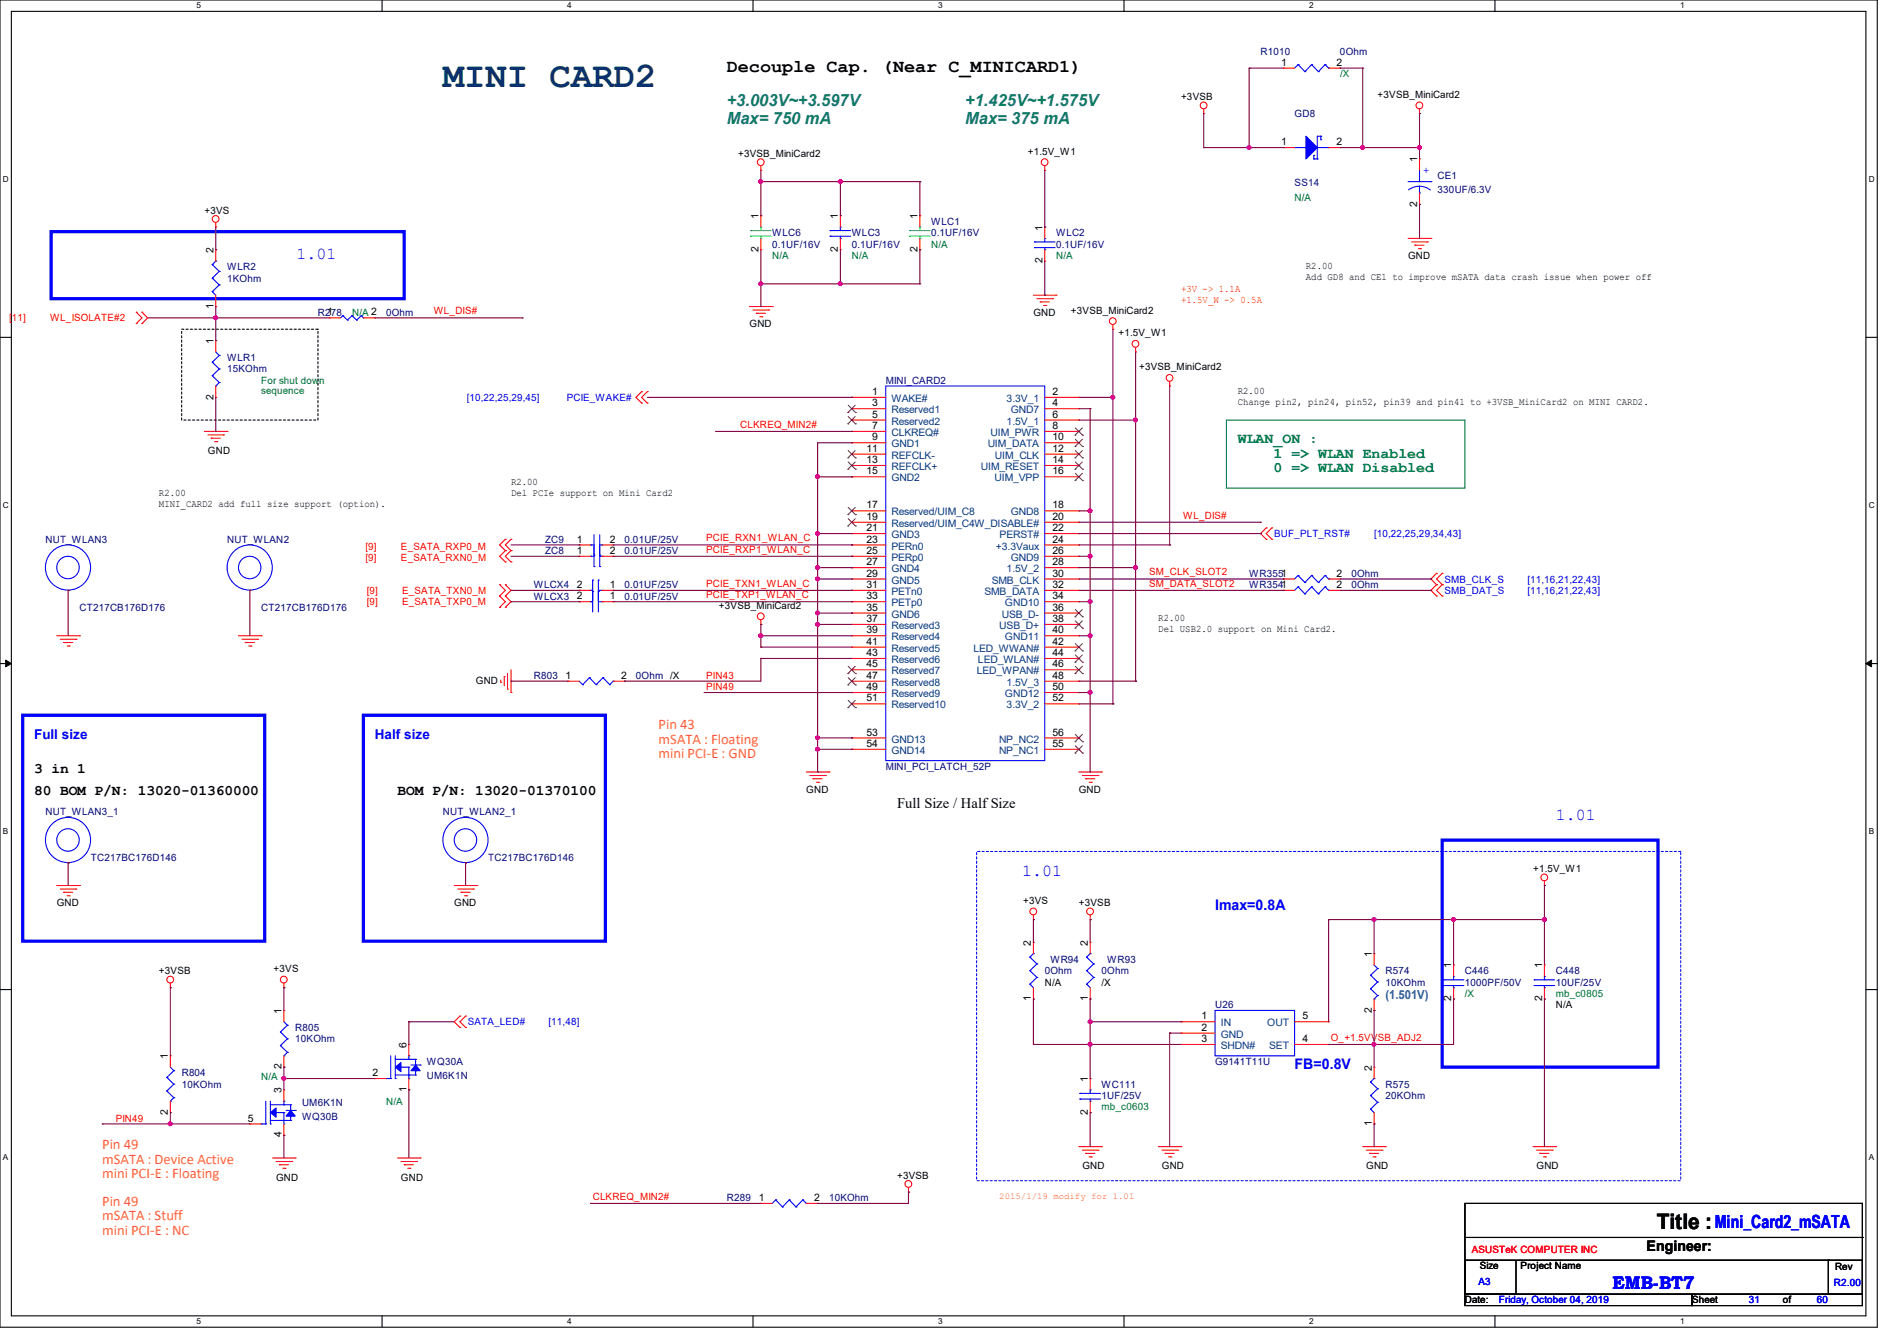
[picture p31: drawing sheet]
<svg xmlns="http://www.w3.org/2000/svg" width="297mm" height="210mm" viewBox="0 0 297 210" stroke-linecap="round" stroke-linejoin="round" font-family="sans-serif">
<defs><g id="words">
<text font-size="5.7" fill="#004040" x="69.3" y="13.6">MINI CARD2</text>
<text font-size="3.3" x="259.4" y="192.5">Title :</text>
<text font-size="2.8" x="113.8" y="11.3">Decouple Cap. (Near C_MINICARD1)</text>
<g font-size="2.8" fill="#00f">
<text x="268.5" y="192.3">Mini_Card2_mSATA</text>
<text x="252.5" y="201.8">EMB-BT7</text>
</g>
<g font-size="2.6" fill="#008080">
<text x="113.8" y="16.6">+3.003V~+3.597V</text>
<text x="151.1" y="16.6">+1.425V~+1.575V</text>
<text x="113.8" y="19.3">Max= 750 mA</text>
<text x="151.1" y="19.3">Max= 375 mA</text>
</g>
<g font-size="2.6" fill="#00f">
<text x="46.4" y="40.5">1.01</text>
<text x="243.6" y="128.4">1.01</text>
<text x="160" y="137.2">1.01</text>
</g>
<g font-size="2.3" fill="#008000">
<text x="193.8" y="69.4">WLAN_ON :</text>
<text x="199.4" y="71.7">1 =&gt; WLAN Enabled</text>
<text x="199.4" y="74">0 =&gt; WLAN Disabled</text>
</g>
<g font-size="2.3" fill="#ff8000">
<text x="103.1" y="114.2">Pin 43</text>
<text x="103.1" y="116.5">mSATA : Floating</text>
<text x="103.1" y="118.7">mini PCI-E : GND</text>
<text x="16" y="180">Pin 49</text>
<text x="16" y="182.2">mSATA : Device Active</text>
<text x="16" y="184.5">mini PCI-E : Floating</text>
<text x="16" y="188.8">Pin 49</text>
<text x="16" y="191.1">mSATA : Stuff</text>
<text x="16" y="193.4">mini PCI-E : NC</text>
</g>
<g font-size="2.3">
<text x="5.3" y="124.5">80 BOM P/N: 13020-01360000</text>
<text x="5.3" y="121">3 in 1</text>
<text x="62.2" y="124.5">BOM P/N: 13020-01370100</text>
<text x="140.5" y="126.5">Full Size / Half Size</text>
<text x="257.8" y="195.9">Engineer:</text>
</g>
<g font-size="2.3" fill="#00f">
<text x="190.2" y="142.6">Imax=0.8A</text>
<text x="202.7" y="167.5">FB=0.8V</text>
</g>
<g font-size="2.1" fill="#00f">
<text x="5.3" y="115.8">Full size</text>
<text x="58.7" y="115.8">Half size</text>
</g>
<text font-size="1.9" fill="#0080c0" x="216.9" y="156.5">(1.501V)</text>
<g font-size="1.6" fill="#000080">
<text x="197.4" y="8.6">R1010</text>
<text x="209.8" y="8.6">0Ohm</text>
<text x="202.7" y="18.3">GD8</text>
<text x="202.7" y="29.2">SS14</text>
<text x="225.1" y="28.1">CE1</text>
<text x="145.8" y="35.2">WLC1</text>
<text x="225.1" y="30.2">330UF/6.3V</text>
<text x="120.9" y="37">WLC6</text>
<text x="120.9" y="38.8">0.1UF/16V</text>
<text x="133.3" y="37">WLC3</text>
<text x="133.3" y="38.8">0.1UF/16V</text>
<text x="145.8" y="37">0.1UF/16V</text>
<text x="165.4" y="37">WLC2</text>
<text x="165.4" y="38.8">0.1UF/16V</text>
<text x="35.6" y="42.3">WLR2</text>
<text x="35.6" y="44.1">1KOhm</text>
<text x="49.8" y="49.4">R278</text>
<text x="60.4" y="49.4">0Ohm</text>
<text x="35.6" y="56.6">WLR1</text>
<text x="35.6" y="58.3">15KOhm</text>
<text x="138.7" y="60.1">MINI_CARD2</text>
<text x="7.1" y="85">NUT_WLAN3</text>
<text x="35.6" y="85">NUT_WLAN2</text>
<text x="85.3" y="85">ZC9</text>
<text x="85.3" y="86.8">ZC8</text>
<text x="97.8" y="85">0.01UF/25V</text>
<text x="97.8" y="86.8">0.01UF/25V</text>
<text x="12.4" y="95.7">CT217CB176D176</text>
<text x="40.9" y="95.7">CT217CB176D176</text>
<text x="83.6" y="93.9">WLCX3</text>
<text x="83.6" y="92.1">WLCX4</text>
<text x="97.8" y="93.9">0.01UF/25V</text>
<text x="97.8" y="92.1">0.01UF/25V</text>
<text x="195.6" y="90.3">WR3551</text>
<text x="195.6" y="92.1">WR3541</text>
<text x="211.6" y="90.3">0Ohm</text>
<text x="211.6" y="92.1">0Ohm</text>
<text x="83.6" y="106.3">R803</text>
<text x="99.6" y="106.3">0Ohm /X</text>
<text x="138.7" y="120.6">MINI_PCI_LATCH_52P</text>
<text x="7.1" y="127.7">NUT_WLAN3_1</text>
<text x="69.3" y="127.7">NUT_WLAN2_1</text>
<text x="14.2" y="134.8">TC217BC176D146</text>
<text x="76.5" y="134.8">TC217BC176D146</text>
<text x="163.6" y="152.6">0Ohm</text>
<text x="164.5" y="150.8">WR94</text>
<text x="172.5" y="152.6">0Ohm</text>
<text x="173.4" y="150.8">WR93</text>
<text x="216.9" y="152.6">R574</text>
<text x="216.9" y="154.3">10KOhm</text>
<text x="229.4" y="152.6">C446</text>
<text x="229.4" y="154.3">1000PF/50V</text>
<text x="243.6" y="152.6">C448</text>
<text x="243.6" y="154.3">10UF/25V</text>
<text x="46.2" y="161.5">R805</text>
<text x="190.2" y="157.9">U26</text>
<text x="46.2" y="163.2">10KOhm</text>
<text x="66.8" y="166.8">WQ30A</text>
<text x="190.2" y="166.8">G9141T11U</text>
<text x="28.4" y="168.6">R804</text>
<text x="28.4" y="170.3">10KOhm</text>
<text x="47.3" y="173.2">UM6K1N</text>
<text x="66.8" y="168.9">UM6K1N</text>
<text x="172.5" y="170.3">WC111</text>
<text x="172.5" y="172.1">1UF/25V</text>
<text x="216.9" y="170.3">R575</text>
<text x="216.9" y="172.1">20KOhm</text>
<text x="47.3" y="175.3">WQ30B</text>
<text x="113.8" y="188.1">R289</text>
<text x="129.8" y="188.1">10KOhm</text>
</g>
<g font-size="1.6">
<text x="200.6" y="10.3">1</text>
<text x="209.3" y="10.3">2</text>
<text x="184.9" y="15.7">+3VSB</text>
<text x="215.7" y="15.3">+3VSB_MiniCard2</text>
<text x="200.6" y="22.7">1</text>
<text x="209.3" y="22.7">2</text>
<text x="115.6" y="24.6">+3VSB_MiniCard2</text>
<text x="160.9" y="24.2">+1.5V_W1</text>
<text x="221.9" y="25.4" transform="rotate(-90 221.9 25.4)">1</text>
<text x="32" y="33.4">+3VS</text>
<text x="118.7" y="34.3" transform="rotate(-90 118.7 34.3)">1</text>
<text x="131.2" y="34.3" transform="rotate(-90 131.2 34.3)">1</text>
<text x="143.6" y="34.3" transform="rotate(-90 143.6 34.3)">1</text>
<text x="221.9" y="32.3" transform="rotate(-90 221.9 32.3)">2</text>
<text x="33.4" y="39.7" transform="rotate(-90 33.4 39.7)">2</text>
<text x="118.7" y="39.5" transform="rotate(-90 118.7 39.5)">2</text>
<text x="131.2" y="39.5" transform="rotate(-90 131.2 39.5)">2</text>
<text x="143.6" y="39.5" transform="rotate(-90 143.6 39.5)">2</text>
<text x="163.2" y="41.2" transform="rotate(-90 163.2 41.2)">2</text>
<text x="163.2" y="36.1" transform="rotate(-90 163.2 36.1)">1</text>
<text x="220.5" y="40.6">GND</text>
<text x="204.5" y="42.1">R2.00</text>
<text x="204.5" y="43.9">Add GD8 and CE1 to improve mSATA data crash issue when power off</text>
<text x="33.4" y="53.9" transform="rotate(-90 33.4 53.9)">1</text>
<text x="33.4" y="48.3" transform="rotate(-90 33.4 48.3)">1</text>
<text x="51.2" y="49.4">1</text>
<text x="117.3" y="51.2">GND</text>
<text x="161.8" y="49.4">GND</text>
<text x="167.7" y="49.1">+3VSB_MiniCard2</text>
<text x="175.1" y="52.7">+1.5V_W1</text>
<text x="178.3" y="58">+3VSB_MiniCard2</text>
<text x="33.4" y="62.6" transform="rotate(-90 33.4 62.6)">2</text>
<text x="136.6" y="61.8">1</text>
<text x="136.6" y="63.6">3</text>
<text x="136.6" y="65.4">5</text>
<text x="164.8" y="61.8">2</text>
<text x="164.8" y="63.6">4</text>
<text x="164.8" y="65.4">6</text>
<text x="193.8" y="63.5">Change pin2, pin24, pin52, pin39 and pin41 to +3VSB_MiniCard2 on MINI CARD2.</text>
<text x="193.8" y="61.7">R2.00</text>
<text x="32.6" y="71.1">GND</text>
<text x="135.7" y="70.7">11</text>
<text x="136.6" y="67.2">7</text>
<text x="136.6" y="69">9</text>
<text x="164.8" y="67.2">8</text>
<text x="164.8" y="69">10</text>
<text x="164.8" y="70.7">12</text>
<text x="24.9" y="77.7">R2.00</text>
<text x="80" y="75.9">R2.00</text>
<text x="80" y="77.7">Del PCIe support on Mini Card2</text>
<text x="135.7" y="72.5">13</text>
<text x="135.7" y="74.3">15</text>
<text x="164.8" y="72.5">14</text>
<text x="164.8" y="74.3">16</text>
<text x="24.9" y="79.5">MINI_CARD2 add full size support (option).</text>
<text x="135.7" y="79.6">17</text>
<text x="135.7" y="81.4">19</text>
<text x="135.7" y="83.2">21</text>
<text x="164.8" y="79.6">18</text>
<text x="164.8" y="81.4">20</text>
<text x="164.8" y="83.2">22</text>
<text x="90.3" y="85">1</text>
<text x="90.3" y="86.7">1</text>
<text x="95.5" y="85">2</text>
<text x="95.5" y="86.7">2</text>
<text x="135.7" y="85">23</text>
<text x="135.7" y="86.7">25</text>
<text x="135.7" y="88.5">27</text>
<text x="164.8" y="85">24</text>
<text x="164.8" y="86.7">26</text>
<text x="164.8" y="88.5">28</text>
<text x="90.3" y="93.9">2</text>
<text x="90.3" y="92.1">2</text>
<text x="95.5" y="93.9">1</text>
<text x="95.5" y="92.1">1</text>
<text x="112.6" y="95.3">+3VSB_MiniCard2</text>
<text x="135.7" y="90.3">29</text>
<text x="135.7" y="92.1">31</text>
<text x="135.7" y="93.9">33</text>
<text x="135.7" y="95.6">35</text>
<text x="164.8" y="90.3">30</text>
<text x="164.8" y="92.1">32</text>
<text x="164.8" y="93.9">34</text>
<text x="164.8" y="95.6">36</text>
<text x="209.3" y="90.3">2</text>
<text x="209.3" y="92.1">2</text>
<text x="135.7" y="97.4">37</text>
<text x="135.7" y="99.2">39</text>
<text x="135.7" y="101">41</text>
<text x="164.8" y="97.4">38</text>
<text x="164.8" y="99.2">40</text>
<text x="164.8" y="101">42</text>
<text x="181.4" y="97.2">R2.00</text>
<text x="181.4" y="99">Del USB2.0 support on Mini Card2.</text>
<text x="74.5" y="107.1">GND</text>
<text x="88.6" y="106.3">1</text>
<text x="97.2" y="106.3">2</text>
<text x="135.7" y="102.7">43</text>
<text x="135.7" y="104.5">45</text>
<text x="135.7" y="106.3">47</text>
<text x="164.8" y="102.7">44</text>
<text x="164.8" y="104.5">46</text>
<text x="164.8" y="106.3">48</text>
<text x="135.7" y="108.1">49</text>
<text x="135.7" y="109.9">51</text>
<text x="164.8" y="108.1">50</text>
<text x="164.8" y="109.9">52</text>
<text x="135.7" y="115.2">53</text>
<text x="135.7" y="117">54</text>
<text x="164.8" y="115.2">56</text>
<text x="164.8" y="117">55</text>
<text x="126.2" y="124.1">GND</text>
<text x="168.9" y="124.1">GND</text>
<text x="240" y="136.6">+1.5V_W1</text>
<text x="8.9" y="141.9">GND</text>
<text x="71.1" y="141.9">GND</text>
<text x="160.2" y="141.6">+3VS</text>
<text x="168.9" y="141.9">+3VSB</text>
<text x="161.4" y="148.1" transform="rotate(-90 161.4 148.1)">2</text>
<text x="170.3" y="148.1" transform="rotate(-90 170.3 148.1)">2</text>
<text x="214.8" y="149.9" transform="rotate(-90 214.8 149.9)">1</text>
<text x="24.9" y="152.6">+3VSB</text>
<text x="42.8" y="152.2">+3VS</text>
<text x="163.6" y="154.3">N/A</text>
<text x="172.5" y="154.3">/X</text>
<text x="227.2" y="151.7" transform="rotate(-90 227.2 151.7)">1</text>
<text x="241.4" y="151.7" transform="rotate(-90 241.4 151.7)">1</text>
<text x="44.1" y="158.8" transform="rotate(-90 44.1 158.8)">1</text>
<text x="161.4" y="156.8" transform="rotate(-90 161.4 156.8)">1</text>
<text x="170.3" y="156.8" transform="rotate(-90 170.3 156.8)">1</text>
<text x="188.1" y="159.6">1</text>
<text x="188.1" y="161.4">2</text>
<text x="203.9" y="159.6">5</text>
<text x="214.8" y="158.6" transform="rotate(-90 214.8 158.6)">2</text>
<text x="227.2" y="156.8" transform="rotate(-90 227.2 156.8)">2</text>
<text x="241.4" y="156.8" transform="rotate(-90 241.4 156.8)">2</text>
<text x="243.6" y="157.9">N/A</text>
<text x="26.3" y="165.9" transform="rotate(-90 26.3 165.9)">1</text>
<text x="44.1" y="167.5" transform="rotate(-90 44.1 167.5)">2</text>
<text x="63.6" y="164.1" transform="rotate(-90 63.6 164.1)">6</text>
<text x="188.1" y="163.2">3</text>
<text x="203.9" y="163.2">4</text>
<text x="214.8" y="167.7" transform="rotate(-90 214.8 167.7)">2</text>
<text x="44.1" y="171.2" transform="rotate(-90 44.1 171.2)">3</text>
<text x="58.3" y="168.5">2</text>
<text x="63.6" y="171" transform="rotate(-90 63.6 171)">1</text>
<text x="170.3" y="169.5" transform="rotate(-90 170.3 169.5)">1</text>
<text x="26.3" y="174.6" transform="rotate(-90 26.3 174.6)">2</text>
<text x="38.8" y="175.6">5</text>
<text x="44.1" y="178.1" transform="rotate(-90 44.1 178.1)">4</text>
<text x="170.3" y="174.6" transform="rotate(-90 170.3 174.6)">2</text>
<text x="214.8" y="176.4" transform="rotate(-90 214.8 176.4)">1</text>
<text x="43.2" y="184.9">GND</text>
<text x="62.8" y="184.9">GND</text>
<text x="140.5" y="184.6">+3VSB</text>
<text x="169.5" y="183.1">GND</text>
<text x="181.9" y="183.1">GND</text>
<text x="213.9" y="183.1">GND</text>
<text x="240.6" y="183.1">GND</text>
<text x="118.8" y="188.1">1</text>
<text x="127.5" y="188.1">2</text>
<text x="231.7" y="198.8">Size</text>
<text x="238.1" y="198.8">Project Name</text>
<text x="287.3" y="199">Rev</text>
<text x="229.4" y="204.1">Date:</text>
<text x="264.9" y="204.1">Sheet</text>
<text x="279.1" y="204.1">of</text>
</g>
<g font-size="1.6" fill="#008000">
<text x="209.8" y="12.1">/X</text>
<text x="202.7" y="31.5">N/A</text>
<text x="120.9" y="40.6">N/A</text>
<text x="133.3" y="40.6">N/A</text>
<text x="145.8" y="38.8">N/A</text>
<text x="165.4" y="40.6">N/A</text>
<text x="55.1" y="49.4">N/A 2</text>
<text x="40.9" y="60.1">For shut down</text>
<text x="40.9" y="61.7">sequence</text>
<text x="229.4" y="156.1">/X</text>
<text x="243.6" y="156.1">mb_c0805</text>
<text x="40.9" y="169.1">N/A</text>
<text x="60.5" y="173">N/A</text>
<text x="172.5" y="173.9">mb_c0603</text>
</g>
<g font-size="1.6" fill="#00f">
<text x="222.8" y="27.1">+</text>
<text x="73.1" y="62.8">[10,22,25,29,45]</text>
<text x="88.7" y="62.8">PCIE_WAKE#</text>
<text x="199.5" y="84.1">BUF_PLT_RST#</text>
<text x="215.1" y="84.1">[10,22,25,29,34,43]</text>
<text x="226.1" y="93">SMB_DAT_S</text>
<text x="226.1" y="91.2">SMB_CLK_S</text>
<text x="239.1" y="93">[11,16,21,22,43]</text>
<text x="239.1" y="91.2">[11,16,21,22,43]</text>
<text x="73.2" y="160.6">SATA_LED#</text>
<text x="85.9" y="160.6">[11,48]</text>
<text x="231.5" y="201.3">A3</text>
<text x="287.1" y="201.5">R2.00</text>
<text x="234.7" y="204.1">Friday, October 04, 2019</text>
<text x="273.8" y="204.1">31</text>
<text x="284.5" y="204.1">60</text>
</g>
<g font-size="1.6" fill="#f00">
<text x="184.9" y="45.7">+3V -&gt; 1.1A</text>
<text x="184.9" y="47.5">+1.5V_W -&gt; 0.5A</text>
<text x="1.4" y="50.3">[11]</text>
<text x="7.8" y="50.3">WL_ISOLATE#2</text>
<text x="67.9" y="49.2">WL_DIS#</text>
<text x="115.9" y="67">CLKREQ_MIN2#</text>
<text x="185.2" y="81.2">WL_DIS#</text>
<text x="57.2" y="87.8">[9]</text>
<text x="57.2" y="86.1">[9]</text>
<text x="62.8" y="87.8">E_SATA_RXN0_M</text>
<text x="62.8" y="86.1">E_SATA_RXP0_M</text>
<text x="110.6" y="84.8">PCIE_RXN1_WLAN_C</text>
<text x="110.6" y="86.6">PCIE_RXP1_WLAN_C</text>
<text x="57.4" y="94.8">[9]</text>
<text x="57.4" y="93">[9]</text>
<text x="62.9" y="94.8">E_SATA_TXP0_M</text>
<text x="62.9" y="93">E_SATA_TXN0_M</text>
<text x="110.6" y="93.7">PCIE_TXP1_WLAN_C</text>
<text x="110.6" y="91.9">PCIE_TXN1_WLAN_C</text>
<text x="179.9" y="91.9">SM_DATA_SLOT2</text>
<text x="179.9" y="90.1">SM_CLK_SLOT2</text>
<text x="110.6" y="106.3">PIN43</text>
<text x="110.6" y="108.1">PIN49</text>
<text x="208.4" y="163">O_+1.5VVSB_ADJ2</text>
<text x="18.1" y="175.7">PIN49</text>
<text x="92.8" y="187.9">CLKREQ_MIN2#</text>
<text x="230.4" y="196.3">ASUSTeK COMPUTER INC</text>
</g>
<g font-size="1.6" fill="#004080">
<text x="139.6" y="63">WAKE#</text>
<text x="139.6" y="64.7">Reserved1</text>
<text x="157.6" y="63">3.3V_1</text>
<text x="158.2" y="64.7">GND7</text>
<text x="139.6" y="66.5">Reserved2</text>
<text x="139.6" y="68.3">CLKREQ#</text>
<text x="139.6" y="70.1">GND1</text>
<text x="139.6" y="71.8">REFCLK-</text>
<text x="154.6" y="70.1">UIM_DATA</text>
<text x="155.1" y="68.3">UIM_PWR</text>
<text x="155.8" y="71.8">UIM_CLK</text>
<text x="157.6" y="66.5">1.5V_1</text>
<text x="139.6" y="73.6">REFCLK+</text>
<text x="139.6" y="75.4">GND2</text>
<text x="153.6" y="73.6">UIM_RESET</text>
<text x="155.7" y="75.4">UIM_VPP</text>
<text x="139.6" y="80.7">Reserved/UIM_C8</text>
<text x="139.6" y="82.5">Reserved/UIM_C4W_DISABLE#</text>
<text x="158.2" y="80.7">GND8</text>
<text x="139.6" y="84.3">GND3</text>
<text x="139.6" y="86.1">PERn0</text>
<text x="139.6" y="87.8">PERp0</text>
<text x="139.6" y="89.6">GND4</text>
<text x="155.9" y="86.1">+3.3Vaux</text>
<text x="156.5" y="84.3">PERST#</text>
<text x="157.6" y="89.6">1.5V_2</text>
<text x="158.2" y="87.8">GND9</text>
<text x="139.6" y="91.4">GND5</text>
<text x="139.6" y="93.2">PETn0</text>
<text x="139.6" y="95">PETp0</text>
<text x="154.1" y="93.2">SMB_DATA</text>
<text x="155.3" y="91.4">SMB_CLK</text>
<text x="157.4" y="95">GND10</text>
<text x="139.6" y="96.7">GND6</text>
<text x="139.6" y="98.5">Reserved3</text>
<text x="139.6" y="100.3">Reserved4</text>
<text x="156.5" y="98.5">USB_D+</text>
<text x="156.8" y="96.7">USB_D-</text>
<text x="157.4" y="100.3">GND11</text>
<text x="139.6" y="102.1">Reserved5</text>
<text x="139.6" y="103.8">Reserved6</text>
<text x="139.6" y="105.6">Reserved7</text>
<text x="139.6" y="107.4">Reserved8</text>
<text x="152.4" y="102.1">LED_WWAN#</text>
<text x="152.9" y="105.6">LED_WPAN#</text>
<text x="153.1" y="103.8">LED_WLAN#</text>
<text x="157.6" y="107.4">1.5V_3</text>
<text x="139.6" y="109.2">Reserved9</text>
<text x="139.6" y="111">Reserved10</text>
<text x="157.4" y="109.2">GND12</text>
<text x="157.6" y="111">3.3V_2</text>
<text x="139.6" y="116.3">GND13</text>
<text x="139.6" y="118.1">GND14</text>
<text x="156.4" y="116.3">NP_NC2</text>
<text x="156.4" y="118.1">NP_NC1</text>
<text x="191.1" y="160.7">IN</text>
<text x="198.4" y="160.7">OUT</text>
<text x="191.1" y="162.5">GND</text>
<text x="191.1" y="164.3">SHDN#</text>
<text x="198.7" y="164.3">SET</text>
</g>
<text font-size="1.4" fill="#ff8000" x="156.5" y="187.8">2015/1/19 modify for 1.01</text>
<g font-size="1.3">
<text x="30.8" y="1.3">5</text>
<text x="88.8" y="1.3">4</text>
<text x="146.9" y="1.3">3</text>
<text x="205" y="1.3">2</text>
<text x="263.1" y="1.3">1</text>
<text x=".5" y="28.4">D</text>
<text x="292.6" y="28.4">D</text>
<text x=".5" y="79.5">C</text>
<text x="292.6" y="79.5">C</text>
<text x=".5" y="130.6">B</text>
<text x="292.6" y="130.6">B</text>
<text x=".5" y="181.7">A</text>
<text x="292.6" y="181.7">A</text>
<text x="30.8" y="207.4">5</text>
<text x="88.8" y="207.4">4</text>
<text x="146.9" y="207.4">3</text>
<text x="205" y="207.4">2</text>
<text x="263.1" y="207.4">1</text>
</g>
</g></defs>
<path d="M0 0h293.9v207.9h-293.9zM1.8 1.8h290.3v204.3h-290.3z" fill="none" stroke="#000" stroke-width=".17"/>
<g fill="#fff">
<path d="M30.8 .2h.7v1.4h-.7z"/>
<path d="M30.8 206.2h.7v1.4h-.7z"/>
</g>
<path d="M59.8 0v1.8M59.8 206.1v1.8" fill="none" stroke="#000" stroke-width=".17"/>
<g fill="#fff">
<path d="M88.8 .2h.7v1.4h-.7z"/>
<path d="M88.8 206.2h.7v1.4h-.7z"/>
</g>
<path d="M117.9 0v1.8M117.9 206.1v1.8" fill="none" stroke="#000" stroke-width=".17"/>
<g fill="#fff">
<path d="M146.9 .2h.7v1.4h-.7z"/>
<path d="M146.9 206.2h.7v1.4h-.7z"/>
</g>
<path d="M176 0v1.8M176 206.1v1.8" fill="none" stroke="#000" stroke-width=".17"/>
<g fill="#fff">
<path d="M205 .2h.7v1.4h-.7z"/>
<path d="M205 206.2h.7v1.4h-.7z"/>
</g>
<path d="M234.1 0v1.8M234.1 206.1v1.8" fill="none" stroke="#000" stroke-width=".17"/>
<g fill="#fff">
<path d="M263.1 .2h.6v1.4h-.6z"/>
<path d="M263.1 206.2h.6v1.4h-.6z"/>
<path d="M.5 27.3h.9v1.4h-.9z"/>
<path d="M292.6 27.3h.9v1.4h-.9z"/>
<path d="M.5 78.4h.9v1.4h-.9z"/>
<path d="M292.6 78.4h.9v1.4h-.9z"/>
</g>
<path d="M0 52.8h1.8M292.1 52.8h1.8" fill="none" stroke="#000" stroke-width=".17"/>
<g fill="#fff">
<path d="M.5 129.5h.8v1.4h-.8z"/>
<path d="M292.6 129.5h.8v1.4h-.8z"/>
</g>
<path d="M0 103.9h1.8M292.1 103.9h1.8" fill="none" stroke="#000" stroke-width=".17"/>
<path d="M.9 103.4l.9 .5-.9 .5zM292.1 103.9l.9-.5v1z" fill="#000" stroke="#000" stroke-width=".16"/>
<g fill="#fff">
<path d="M.5 180.5h.8v1.4h-.8z"/>
<path d="M292.6 180.5h.8v1.4h-.8z"/>
</g>
<path d="M0 155h1.8M292.1 155h1.8M229.4 188.5h62.2v14.2h-62.2zM229.4 197.4h8v5.3h-8zM229.4 193.8h62.2M237.5 197.4h48.8M286.3 197.4h5.3v5.3h-5.3zM286.3 197.4h.1M291.6 193.8h.1M229.4 202.7h35.5v1.8h-35.5zM264.9 202.7h26.7v1.8h-26.7z" fill="none" stroke="#000" stroke-width=".17"/>
<path d="M28.4 51.6h21.4v14.2h-21.4z" fill="none" stroke="#000" stroke-width=".17" stroke-dasharray=".3"/>
<path d="M192 65.8h37.4v10.7h-37.4z" fill="none" stroke="#008000" stroke-width=".17"/>
<path d="M8 36.3h55.3v10.5h-55.3zM3.6 112h37.8v35.4h-37.8zM56.9 112h37.9v35.4h-37.9zM225.8 131.6h33.8v35.5h-33.8z" fill="none" stroke="#00f" stroke-width=".51"/>
<path d="M152.9 133.3h110.2v51.6h-110.2z" fill="none" stroke="#00f" stroke-width=".17" stroke-dasharray=".3"/>
<g fill="none" stroke="#f00" stroke-width=".17">
<path d="M188.5 17.8h.1M188.5 17.1v.7M200.9 10.7h.1M200.9 10.7h1.8M208 10.7h1.8M209.8 10.7h.1M222.2 17.8h.1M222.2 17.1v.7M33.8 35.6h.1M33.8 39.1h.1M33.8 34.8v.8M33.8 39.1v1.8"/>
<path d="M119.1 26.7h.1M119.1 33.8h.1M119.1 39.1h.1M119.1 26v.7M119.1 33.8v1.8M119.1 37.3v1.8M131.6 33.8h.1M131.6 39.1h.1M131.6 33.8v1.8M131.6 37.3v1.8M144 33.8h.1M144 39.1h.1"/>
<path d="M144 33.8v1.8M144 37.3v1.8M163.6 26.7h.1M163.6 35.6h.1M163.6 26v.7M163.6 35.6v1.7M163.6 39.1v1.8M200.9 23.1h.1M200.9 23.1h1.8M208 23.1h1.8M209.8 23.1h.1M220.5 37.3h3.5"/>
<path d="M221 37.9h2.5M221.5 38.4h.1M221.5 38.4h1.5M222.1 38.9h.3M222.2 24.9h.1M222.2 32h.1M222.2 24.9v1.8M222.2 30.2v1.8M222.4 38.9h.1M223.5 37.9h.1M224 37.3h.1M21.3 50.7h.1"/>
<path d="M21.3 48.9h.1M21.3 48.9l.9 .9-.9 .9M22.2 48.9h.1M22.2 50.7h.1M22.2 48.9l.9 .9-.9 .9M33.8 53.3h.1M33.8 48h.1M33.8 46.2v1.8M33.8 53.3v1.8M51.6 49.8h.1M51.6 49.8h1.7M56.9 49.8h1.8"/>
<path d="M58.7 49.8h.1M117.3 48h3.6M117.9 48.6h2.5M118.4 49.1h.1M118.4 49.1h1.4M119 49.6h.3M119.3 49.6h.1M120.4 48.6h.1M120.9 48h.1M161.8 46.2h3.6M162.3 46.8h2.5M162.9 47.3h.1"/>
<path d="M162.9 47.3h1.4M163.4 47.8h.3M163.6 40.9h.1M163.7 47.8h.1M164.8 46.8h.1M165.4 46.2h.1M174.2 51.6h.1M174.2 50.8v.8M177.8 55.1h.1M177.8 54.4v.7M183.1 59.7v.8M32 67.6h3.6"/>
<path d="M32.6 68.1h2.4M33.1 68.6h.1M33.1 68.6h1.4M33.6 69.2h.4M33.8 62.2h.1M33.8 60.5v1.7M34 69.2h.1M35 68.1h.1M35.6 67.6h.1M100.5 61.3h.1M100.5 63.1h.1M100.5 61.3l-.9 .9 .9 .9"/>
<path d="M101.3 61.3h.1M101.3 63.1h.1M101.3 61.3l-.8 .9 .8 .9M133.3 62.2h.1M133.3 64h.1M133.3 65.8h.1M133.3 67.6h.1M133.3 69.3h.1M133.3 71.1h.1M133.3 72.9h.1M133.3 74.7h.1M133.3 67.6h5.4"/>
<path d="M133.3 62.2h5.4M133.3 64h5.4M133.3 65.8h5.4M133.3 69.3h5.4M133.3 71.1h5.4M133.3 72.9h5.4M133.3 74.7h5.4M163.6 67.6h5.3M163.6 62.2h5.3M163.6 64h5.3M163.6 65.8h5.3M163.6 69.3h5.3"/>
<path d="M163.6 71.1h5.3M163.6 72.9h5.3M163.6 74.7h5.3M168.9 62.2h.1M168.9 64h.1M168.9 65.8h.1M168.9 67.6h.1M168.9 69.3h.1M168.9 71.1h.1M168.9 72.9h.1M168.9 74.7h.1M183.1 60.5h.1"/>
<path d="M8.9 99.6h3.5M10.7 92.5h.1M12.4 99.6h.1M37.3 99.6h3.6M39.1 92.5h.1M40.9 99.6h.1M78.2 95.1h.1M78.2 93.3h.1M78.2 91.6h.1M78.2 93.3l.9 .9-.9 .9M78.2 91.6l.9 .9-.9 .8M79.1 93.3h.1"/>
<path d="M79.1 95.1h.1M79.1 86.2h.1M79.1 88h.1M79.1 84.5h.1M79.1 91.6h.1M79.1 93.3l.9 .9-.9 .9M79.1 86.2l-.9 .9 .9 .9M79.1 84.5l-.9 .8 .9 .9M79.1 91.6l.9 .9-.9 .8M80 86.2h.1M80 88h.1M80 84.5h.1"/>
<path d="M80 86.2l-.9 .9 .9 .9M80 84.5l-.9 .8 .9 .9M90.7 85.3h.1M90.7 87.1h.1M90.7 94.2h.1M90.7 92.5h.1M90.7 85.3h1.8M90.7 87.1h1.8M90.7 92.5h1.8M90.7 94.2h1.8M94.2 85.3h1.8M94.2 87.1h1.8"/>
<path d="M94.2 92.5h1.8M94.2 94.2h1.8M96 85.3h.1M96 87.1h.1M96 94.2h.1M96 92.5h.1M119.1 97.8h.1M119.1 97.1v.7M133.3 80h.1M133.3 81.8h.1M133.3 83.6h.1M133.3 85.3h.1"/>
<path d="M133.3 87.1h.1M133.3 88.9h.1M133.3 90.7h.1M133.3 92.5h.1M133.3 94.2h.1M133.3 96h.1M133.3 97.8h.1M133.3 99.6h.1M133.3 99.6h5.4M133.3 90.7h5.4M133.3 80h5.4M133.3 81.8h5.4"/>
<path d="M133.3 83.6h5.4M133.3 85.3h5.4M133.3 87.1h5.4M133.3 88.9h5.4M133.3 92.5h5.4M133.3 94.2h5.4M133.3 96h5.4M133.3 97.8h5.4M163.6 99.6h5.3M163.6 90.7h5.3M163.6 80h5.3M163.6 81.8h5.3"/>
<path d="M163.6 83.6h5.3M163.6 85.3h5.3M163.6 87.1h5.3M163.6 88.9h5.3M163.6 92.5h5.3M163.6 94.2h5.3M163.6 96h5.3M163.6 97.8h5.3M168.9 80h.1M168.9 81.8h.1M168.9 83.6h.1M168.9 85.3h.1"/>
<path d="M168.9 87.1h.1M168.9 88.9h.1M168.9 90.7h.1M168.9 92.5h.1M168.9 94.2h.1M168.9 96h.1M168.9 97.8h.1M168.9 99.6h.1M198.2 82.7h.1M198.2 84.5h.1M198.2 82.7l-.8 .9 .8 .9M199.1 84.5h.1"/>
<path d="M199.1 82.7h.1M199.1 82.7l-.9 .9 .9 .9M200.9 90.7h.1M200.9 92.5h.1M200.9 90.7h1.8M200.9 92.5h1.8M208 90.7h1.8M208 92.5h1.8M209.8 90.7h.1M209.8 92.5h.1M224.9 91.6h.1M224.9 93.3h.1"/>
<path d="M224.9 89.8h.1M224.9 91.6l-.9 .9 .9 .8M224.9 89.8l-.9 .9 .9 .9M225.8 93.3h.1M225.8 91.6h.1M225.8 89.8h.1M225.8 91.6l-.9 .9 .9 .8M225.8 89.8l-.9 .9 .9 .9M9.4 100.1h2.5M9.9 100.6h.1M9.9 100.6h1.5M10.5 101.2h.3"/>
<path d="M10.8 101.2h.1M11.9 100.1h.1M37.9 100.1h2.4M38.4 100.6h.1M38.4 100.6h1.4M38.9 101.2h.4M39.3 101.2h.1M40.3 100.1h.1M78.4 106.8h.1M78.4 106.5v.3M79 106h.1M79 106v1.4"/>
<path d="M79.5 107.9h.1M79.5 105.5v2.4M80 108.5h.1M80 104.9v3.6M88.9 106.7h.1M88.9 106.7h1.8M96 106.7h1.8M97.8 106.7h.1M133.3 101.3h.1M133.3 103.1h.1M133.3 104.9h.1M133.3 106.7h.1"/>
<path d="M133.3 108.5h.1M133.3 110.2h.1M133.3 115.6h.1M133.3 117.3h.1M133.3 101.3h5.4M133.3 103.1h5.4M133.3 104.9h5.4M133.3 106.7h5.4M133.3 108.5h5.4M133.3 110.2h5.4M133.3 115.6h5.4M133.3 117.3h5.4"/>
<path d="M163.6 101.3h5.3M163.6 103.1h5.3M163.6 104.9h5.3M163.6 106.7h5.3M163.6 108.5h5.3M163.6 110.2h5.3M163.6 115.6h5.3M163.6 117.3h5.3M168.9 101.3h.1M168.9 103.1h.1M168.9 104.9h.1M168.9 106.7h.1"/>
<path d="M168.9 108.5h.1M168.9 110.2h.1M168.9 115.6h.1M168.9 117.3h.1M8.9 138.7h3.5M9.4 139.2h2.5M9.9 139.7h.1M9.9 139.7h1.5M10.7 135.1h.1M11.9 139.2h.1M12.4 138.7h.1M71.1 138.7h3.6"/>
<path d="M71.7 139.2h2.4M72.2 139.7h.1M72.2 139.7h1.4M72.9 135.1h.1M74.1 139.2h.1M74.7 138.7h.1M126.2 120.9h3.6M126.8 121.5h2.4M127.3 122h.1M127.3 122h1.4M127.8 122.5h.4M128.2 122.5h.1"/>
<path d="M129.2 121.5h.1M129.8 120.9h.1M168.9 120.9h3.6M169.5 121.5h2.4M170 122h.1M170 122h1.4M170.5 122.5h.4M170.9 122.5h.1M171.9 121.5h.1M172.5 120.9h.1M241.8 138.7h.1M241.8 138v.7"/>
<path d="M10.5 140.3h.3M10.8 140.3h.1M26.7 154.7h.1M26.7 154v.7M44.4 154.7h.1M44.4 158.2h.1M44.4 154v.7M44.4 158.2v1.8M72 159.1h.1M72 159.1l-.9 .9 .9 .9M72.7 140.3h.4M72.9 159.1h.1"/>
<path d="M72.9 159.1l-.9 .9 .9 .9M73.1 140.3h.1M161.8 144h.1M161.8 156.5h.1M161.8 147.6h.1M161.8 143.3v.7M161.8 147.6v1.8M161.8 154.7v1.8M170.7 144h.1M170.7 156.5h.1M170.7 147.6h.1M170.7 143.3v.7"/>
<path d="M170.7 147.6v1.8M170.7 154.7v1.8M215.1 149.4h.1M215.1 158.2h.1M215.1 149.4v1.7M215.1 156.5v1.7M227.6 151.1h.1M227.6 156.5h.1M227.6 151.1v1.8M227.6 154.7v1.8M241.8 151.1h.1M241.8 156.5h.1"/>
<path d="M241.8 151.1v1.8M241.8 154.7v1.8M26.7 165.4h.1M26.7 174.2h.1M26.7 165.4v1.7M26.7 172.5v1.7M39.1 176h.1M39.1 176h1.8M44.4 167.1h.1M44.4 170.7h.1M44.4 177.8h.1M44.4 165.4v1.7"/>
<path d="M44.4 170.7v1.8M44.4 176v1.8M58.7 168.9h.1M58.7 168.9h1.8M64 163.6h.1M64 170.7h.1M64 163.6v1.8M64 168.9v1.8M72 160.9h.1M72.9 160.9h.1M168.9 179.6h3.6M170.7 168.9h.1"/>
<path d="M170.7 174.2h.1M170.7 168.9v1.8M170.7 172.5v1.7M172.5 179.6h.1M181.4 179.6h3.5M184.9 179.6h.1M184.9 160h.1M184.9 161.8h.1M184.9 163.6h.1M184.9 160h5.3M184.9 161.8h5.3M184.9 163.6h5.3"/>
<path d="M202.7 160h5.3M202.7 163.6h5.3M208 163.6h.1M208 160h.1M213.4 179.6h3.5M215.1 176h.1M215.1 167.1h.1M215.1 167.1v1.8M215.1 174.2v1.8M216.9 179.6h.1M240 179.6h3.6M243.6 179.6h.1"/>
<path d="M42.7 181.4h3.5M43.2 181.9h2.5M43.7 182.4h.1M43.7 182.4h1.5M44.3 183h.3M44.6 183h.1M45.7 181.9h.1M46.2 181.4h.1M62.2 181.4h3.6M62.8 181.9h2.4M63.3 182.4h.1M63.3 182.4h1.4"/>
<path d="M63.8 183h.4M64.2 183h.1M65.2 181.9h.1M65.8 181.4h.1M119.1 188.5h.1M119.1 188.5h1.8M126.2 188.5h1.8M128 188.5h.1M142.2 186.7h.1M142.2 186v.7M169.5 180.1h2.4M170 180.6h.1"/>
<path d="M170 180.6h1.4M170.5 181.2h.4M170.9 181.2h.1M171.9 180.1h.1M181.9 180.1h2.5M182.4 180.6h.1M182.4 180.6h1.5M183 181.2h.3M183.3 181.2h.1M184.4 180.1h.1M213.9 180.1h2.5M214.4 180.6h.1"/>
<path d="M214.4 180.6h1.5M215 181.2h.3M215.3 181.2h.1M216.4 180.1h.1M240.6 180.1h2.4M241.1 180.6h.1M241.1 180.6h1.4M241.6 181.2h.4M242 181.2h.1M243 180.1h.1"/>
<circle cx="188.4" cy="16.5" r=".53"/>
<circle cx="222.2" cy="16.5" r=".53"/>
<circle cx="33.8" cy="34.3" r=".53"/>
<circle cx="119.1" cy="25.4" r=".53"/>
<circle cx="163.6" cy="25.4" r=".53"/>
<circle cx="174.2" cy="50.3" r=".53"/>
<circle cx="177.8" cy="53.8" r=".53"/>
<circle cx="183.1" cy="59.2" r=".53"/>
<circle cx="119.1" cy="96.5" r=".53"/>
<circle cx="241.8" cy="137.4" r=".53"/>
<circle cx="26.6" cy="153.4" r=".53"/>
<circle cx="44.4" cy="153.4" r=".53"/>
<circle cx="161.8" cy="142.7" r=".53"/>
<circle cx="170.7" cy="142.7" r=".53"/>
<circle cx="142.2" cy="185.4" r=".53"/>
</g>
<g fill="none" stroke="#00f" stroke-width=".17">
<path d="M203.2 10.1h.1M203.2 10.1l1.1 1.1M203.2 10.1l-.5 .6M204.3 11.2h.1M205.4 10.1h.1M205.4 10.1l1 1.1M205.4 10.1l-1.1 1.1M206.4 11.2h.1M207.5 10.1h.1M207.5 10.1l.5 .6M207.5 10.1l-1.1 1.1M208 10.7h.1"/>
<path d="M130 36.1h.1M130 37h.1M130 36.1h3.2M130 37h3.2M131.6 35.6h.1M131.6 37.3h.1M131.6 35.6v.5M131.6 37v.3M162 37.9h.1M162 38.8h.1M162 37.9h3.2M162 38.8h3.2"/>
<path d="M163.6 37.3h.1M163.6 39.1h.1M163.6 37.3v.6M163.6 38.8v.3M202.7 23.1h1.8M204.5 23.1h.1M205.7 24.9h.1M205.7 24.3h.1M205.7 24.9h.5M205.7 24.3v.6M206.2 24.9h.1M206.2 23.1h1.8"/>
<path d="M206.8 21.9h.1M206.8 21.3h.1M206.8 21.3v.6M206.8 21.3h-.6v3.6M208 23.1h.1M220.5 28.4h3.5M222.2 29.2l1.1 .2 .7 .4M222.2 29.2l-.7 .1-1 .4M222.2 30.2h.1M222.2 28.4h.1M222.2 26.7v1.7M222.2 29.2v1"/>
<path d="M224 28.4h.1M33.2 58.8h.1M33.2 56.7h.1M33.2 41.4h.1M33.2 45.7h.1M33.2 43.6h.1M33.2 58.8l1.1 1.1M33.2 56.7l1.1 1.1M33.2 41.4l1.1 1.1M33.2 45.7l.6 .5M33.2 43.6l1.1 1M33.8 40.9h.1"/>
<path d="M33.8 55.1l.5 .6M33.8 40.9l-.6 .5M34.3 59.9h.1M34.3 55.7h.1M34.3 57.8h.1M34.3 42.5h.1M34.3 44.6h.1M34.3 59.9l-.5 .6M34.3 57.8l-1.1 1M34.3 55.7l-1.1 1M34.3 42.5l-1.1 1.1M34.3 44.6l-1.1 1.1"/>
<path d="M53.7 49.4h.1M53.7 49.4l-.4 .4M53.7 49.4l.7 .7M54.4 50.1h.1M55.1 49.4h.1M55.1 49.4l-.7 .7M55.1 49.4l.7 .7M55.8 50.1h.1M56.6 49.4h.1M56.6 49.4l-.8 .7M56.6 49.4l.3 .4M56.9 49.8h.1"/>
<path d="M33.8 60.5h.1M138.7 60.5h24.9v58.6h-24.9zM92.5 85.3h.1M92.5 87.1h.1M92.5 94.2h.1M92.5 92.5h.1M92.5 85.3h.5M92.5 87.1h.5M92.5 94.2h.3M92.5 92.5h.3M92.8 92.6h.1M92.8 90.8h.1"/>
<path d="M92.8 90.8v5M93 87h.1M93 88.7h.1M93 83.7v5M93.7 92.6h.1M93.7 90.8h.1M93.7 90.8v5M93.7 94.2h.5M93.7 92.5h.5M93.9 87h.1M93.9 88.7h.1M93.9 83.7v5"/>
<path d="M93.9 85.3h.3M93.9 87.1h.3M94.2 85.3h.1M94.2 87.1h.1M94.2 94.2h.1M94.2 92.5h.1M203.2 90.1h.1M203.2 91.9h.1M203.2 90.1l1.1 1.1M203.2 90.1l-.5 .6M203.2 91.9l1.1 1.1M203.2 91.9l-.5 .6"/>
<path d="M204.3 91.2h.1M204.3 93h.1M205.4 90.1h.1M205.4 91.9h.1M205.4 90.1l1 1.1M205.4 90.1l-1.1 1.1M205.4 91.9l1 1.1M205.4 91.9l-1.1 1.1M206.4 91.2h.1M206.4 93h.1M207.5 90.1h.1M207.5 91.9h.1"/>
<path d="M207.5 90.1l.5 .6M207.5 90.1l-1.1 1.1M207.5 91.9l.5 .6M207.5 91.9l-1.1 1.1M208 90.7h.1M208 92.5h.1M90.7 106.7l.5 .5M91.2 107.2h.1M92.3 106.1h.1M92.3 106.1l-1.1 1.1M92.3 106.1l1 1.1M93.3 107.2h.1"/>
<path d="M94.4 106.1h.1M94.4 106.1l-1.1 1.1M94.4 106.1l1.1 1.1M95.5 107.2h.1M96 106.7h.1M96 106.7l-.5 .5M161.2 149.9h.1M161.2 154.1h.1M161.2 152h.1M161.2 149.9l1.1 1.1M161.2 154.1l.6 .6M161.2 152l1.1 1.1"/>
<path d="M161.8 149.4h.1M161.8 149.4l-.6 .5M162.3 151h.1M162.3 153.1h.1M162.3 151l-1.1 1M162.3 153.1l-1.1 1M170.1 149.9h.1M170.1 154.1h.1M170.1 152h.1M170.1 149.9l1.1 1.1M170.1 154.1l.6 .6M170.1 152l1.1 1.1"/>
<path d="M170.7 149.4h.1M170.7 149.4l-.6 .5M171.2 151h.1M171.2 153.1h.1M171.2 151l-1.1 1M171.2 153.1l-1.1 1M190.2 158.2h12.5v7.2h-12.5zM214.6 154.9h.1M214.6 152.7h.1M214.6 154.9l1.1 1M214.6 152.7l1.1 1.1M215.1 156.5h.1"/>
<path d="M215.1 151.1l.6 .6M215.7 155.9h.1M215.7 151.7h.1M215.7 153.8h.1M215.7 155.9l-.6 .6M215.7 153.8l-1.1 1.1M215.7 151.7l-1.1 1M226 153.5h.1M226 154.3h.1M226 153.5h3.2M226 154.3h3.2M227.6 152.9h.1"/>
<path d="M227.6 154.7h.1M227.6 152.9v.6M227.6 154.3v.4M240.2 153.5h.1M240.2 154.3h.1M240.2 153.5h3.2M240.2 154.3h3.2M241.8 152.9h.1M241.8 154.7h.1M241.8 152.9v.6M241.8 154.3v.4M26.1 170.9h.1"/>
<path d="M26.1 168.7h.1M26.1 170.9l1.1 1M26.1 168.7l1.1 1.1M26.7 172.5h.1M26.7 167.1l.5 .6M27.2 171.9h.1M27.2 167.7h.1M27.2 169.8h.1M27.2 171.9l-.5 .6M27.2 169.8l-1.1 1.1M27.2 167.7l-1.1 1M40.9 176h.1"/>
<path d="M40.9 176h.7M41.6 176h.1M41.6 172.5v3.5M42.3 176h.1M42.3 172.5v3.5M42.3 173h3.2M42.3 175.5h3.2M43.2 174.2h1.2M43.9 163.7h.1M43.9 161.6h.1M43.9 163.7l1.1 1.1M43.9 161.6l1.1 1.1"/>
<path d="M44.4 165.4h.1M44.4 173h.1M44.4 175.5h.1M44.4 174.2h.1M44.4 176h.1M44.4 172.5h.1M44.4 160l.6 .6M44.4 172.5v.5M44.4 174.2v1.8M44.8 173.9h1.4M45 164.8h.1M45 160.6h.1"/>
<path d="M45 162.7h.1M45 164.8l-.6 .6M45 162.7l-1.1 1M45 160.6l-1.1 1M45.5 175.5h.1M45.5 174.8h.1M45.5 173h.1M45.5 173.9h.1M45.5 173v.9M45.5 174.8v.7M46.2 173.9h.1M60.5 168.9h.1"/>
<path d="M60.5 168.9h.7M61.2 168.9h.1M61.2 165.4v3.5M61.9 168.9h.1M61.9 165.4v3.5M61.9 165.9h3.2M61.9 168.4h3.2M62.8 167.1h1.2M64 165.9h.1M64 168.4h.1M64 167.1h.1M64 168.9h.1"/>
<path d="M64 165.4h.1M64 165.4v.5M64 167.1v1.8M64.3 166.8h1.5M65.1 168.4h.1M65.1 167.7h.1M65.1 165.9h.1M65.1 166.8h.1M65.1 165.9v.9M65.1 167.7v.7M65.8 166.8h.1M169.1 171.2h.1"/>
<path d="M169.1 172.1h.1M169.1 171.2h3.2M169.1 172.1h3.2M170.7 170.7h.1M170.7 172.5h.1M170.7 170.7v.5M170.7 172.1v.4M214.6 169.5h.1M214.6 173.7h.1M214.6 171.6h.1M214.6 169.5l1.1 1M214.6 173.7l.5 .5"/>
<path d="M214.6 171.6l1.1 1M215.1 168.9h.1M215.1 168.9l-.5 .6M215.7 170.5h.1M215.7 172.6h.1M215.7 170.5l-1.1 1.1M215.7 172.6l-1.1 1.1M121.5 187.9h.1M121.5 187.9l1 1.1M121.5 187.9l-.6 .6M122.5 189h.1M123.6 187.9h.1"/>
<path d="M123.6 187.9l1 1.1M123.6 187.9l-1.1 1.1M124.6 189h.1M125.7 187.9h.1M125.7 187.9l.5 .6M125.7 187.9l-1.1 1.1M126.2 188.5h.1"/>
<circle cx="10.6" cy="88.9" r="3.5"/>
<circle cx="10.6" cy="88.9" r="1.76"/>
<circle cx="39.1" cy="88.9" r="3.5"/>
<circle cx="39.1" cy="88.9" r="1.76"/>
<circle cx="10.6" cy="131.6" r="3.5"/>
<circle cx="10.6" cy="131.6" r="1.76"/>
<circle cx="72.9" cy="131.6" r="3.5"/>
<circle cx="72.9" cy="131.6" r="1.76"/>
</g>
<g fill="none" stroke="#804000" stroke-width=".16">
<path d="M132.8 64.6h.1M132.8 66.4h.1M132.8 71.7h.1M132.8 73.5h.1M132.8 63.5l1.1 1.1M132.8 65.2l1.1 1.2M132.8 70.6l1.1 1.1M132.8 72.3l1.1 1.2M132.8 79.5l1.1 1.1M133.9 63.5l-1.1 1.1M133.9 65.2l-1.1 1.2M133.9 70.6l-1.1 1.1"/>
<path d="M133.9 72.3l-1.1 1.2M133.9 79.5l-1.1 1.1M133.9 64.6h.1M133.9 66.4h.1M133.9 71.7h.1M133.9 73.5h.1M168.3 68.2h.1M168.3 69.9h.1M168.3 71.7h.1M168.3 73.5h.1M168.3 75.3h.1M168.4 67l1.1 1.2"/>
<path d="M168.4 68.8l1.1 1.1M168.4 70.6l1.1 1.1M168.4 72.3l1.1 1.2M168.4 74.1l1.1 1.2M169.5 68.8l-1.2 1.1M169.5 67l-1.2 1.2M169.5 70.6l-1.2 1.1M169.5 72.3l-1.2 1.2M169.5 74.1l-1.2 1.2M169.5 68.2h.1M169.5 69.9h.1M169.5 71.7h.1"/>
<path d="M169.5 73.5h.1M169.5 75.3h.1M132.8 80.6h.1M132.8 82.4h.1M132.8 81.2l1.1 1.2M133.9 81.2l-1.1 1.2M133.9 80.6h.1M133.9 82.4h.1M168.3 96.6h.1M168.3 98.4h.1M168.4 95.5l1.1 1.1M168.4 97.2l1.1 1.2"/>
<path d="M169.5 95.5l-1.2 1.1M169.5 97.2l-1.2 1.2M169.5 96.6h.1M169.5 98.4h.1M132.8 105.5h.1M132.8 107.3h.1M132.8 110.8h.1M132.8 104.4l1.1 1.1M132.8 106.1l1.1 1.2M132.8 109.7l1.1 1.1M133.9 104.4l-1.1 1.1M133.9 106.1l-1.1 1.2"/>
<path d="M133.9 109.7l-1.1 1.1M133.9 105.5h.1M133.9 107.3h.1M133.9 110.8h.1M168.3 101.9h.1M168.3 103.7h.1M168.3 105.5h.1M168.3 116.2h.1M168.3 117.9h.1M168.4 100.8l1.1 1.1M168.4 102.6l1.1 1.1M168.4 104.4l1.1 1.1"/>
<path d="M168.4 115l1.1 1.2M168.4 116.8l1.1 1.1M169.5 100.8l-1.2 1.1M169.5 102.6l-1.2 1.1M169.5 104.4l-1.2 1.1M169.5 115l-1.2 1.2M169.5 116.8l-1.2 1.1M169.5 101.9h.1M169.5 103.7h.1M169.5 105.5h.1M169.5 116.2h.1M169.5 117.9h.1"/>
</g>
<g fill="#00f" stroke="#00f" stroke-width=".17">
<path d="M204.5 21.3l1.7 1.8-1.7 1.8z"/>
<path d="M61.9 167.1l.9-.7v1.5z" fill-rule="evenodd"/>
<path d="M65.1 166.8l.7 .9h-1.5z" fill-rule="evenodd"/>
<path d="M42.3 174.2l.9-.7v1.5z" fill-rule="evenodd"/>
<path d="M45.5 173.9l.7 .9h-1.4z" fill-rule="evenodd"/>
</g>
<g fill="none" stroke="#00ff40" stroke-width=".17">
<path d="M117.5 36.1h.1M117.5 37h.1M117.5 36.1h3.2M117.5 37h3.2M119.1 35.6h.1M119.1 37.3h.1M119.1 35.6v.5M119.1 37v.3M142.4 36.1h.1M142.4 37h.1M142.4 36.1h3.2M142.4 37h3.2"/>
<path d="M144 35.6h.1M144 37.3h.1M144 35.6v.5M144 37v.3"/>
</g>
<g fill="none" stroke="#800040" stroke-width=".17">
<path d="M188.5 17.8v5.3M195.6 10.7h.1M195.6 10.7h5.3M195.6 10.7v12.4M209.8 10.7h3.6M213.4 10.7h.1M213.4 10.7v12.4M222.2 17.8h.1M222.2 17.8v7.1M33.8 39.1h.1M33.8 35.6v3.5M119.1 28.4h.1"/>
<path d="M119.1 33.8h.1M119.1 28.4h24.9M119.1 26.7v7.1M119.1 39.1v8.9M131.6 28.4h.1M131.6 33.8h.1M131.6 28.4v5.4M131.6 39.1v5.3M144 39.1h.1M144 28.4h.1M144 28.4v5.4M144 39.1v5.3"/>
<path d="M163.6 35.6h.1M163.6 26.7v8.9M188.5 23.1h.1M188.5 23.1h12.4M195.6 23.1h.1M200.9 23.1h.1M209.8 23.1h12.4M213.4 23.1h.1M222.2 23.1h.1M222.2 32h.1M222.2 32v5.3M23.1 49.8h28.5"/>
<path d="M33.8 49.8h.1M33.8 53.3h.1M33.8 48v5.3M58.7 49.8h23.1M81.8 49.8h.1M119.1 44.4h.1M119.1 48h.1M119.1 44.4h24.9M131.6 44.4h.1M144 44.4h.1M163.6 46.2h.1M163.6 40.9v5.3"/>
<path d="M174.2 51.6v58.6M177.8 55.1v51.6M33.8 67.6h.1M33.8 62.2v5.4M101.3 62.2h32M112 67.6h21.3M128 74.7h.1M128 74.7h5.3M133.3 67.6h.1M133.3 74.7h.1M133.3 62.2h.1M133.3 69.3h.1"/>
<path d="M133.3 69.3h-5.3v51.6M168.9 62.2h5.3M168.9 64h1.8M168.9 65.8h8.9M170.7 64h.1M170.7 64v56.9M174.2 62.2h.1M177.8 65.8h.1M183.1 60.5v24.8M10.7 92.5h.1M10.7 92.5v7.1M39.1 92.5h.1"/>
<path d="M39.1 92.5v7.1M80 87.1h10.7M80 92.5h10.7M80 85.3h10.7M80 94.2h10.7M90.7 92.5h.1M90.7 94.2h.1M90.7 85.3h.1M90.7 87.1h.1M96 87.1h37.3M96 92.5h37.3M96 85.3h37.3"/>
<path d="M96 94.2h37.3M119.1 99.6h.1M119.1 97.8h.1M119.1 97.8v3.5M119.1 99.6h14.2M128 83.6h.1M128 88.9h.1M128 97.8h.1M128 96h.1M128 90.7h.1M128 88.9h5.3M128 96h5.3"/>
<path d="M128 90.7h5.3M128 83.6h5.3M128 97.8h5.3M133.3 96h.1M133.3 90.7h.1M133.3 83.6h.1M133.3 88.9h.1M133.3 85.3h.1M133.3 87.1h.1M133.3 94.2h.1M133.3 92.5h.1M168.9 87.1h1.8"/>
<path d="M168.9 92.5h32M168.9 85.3h14.2M168.9 88.9h8.9M168.9 90.7h32M168.9 83.6h28.5M168.9 94.2h1.8M168.9 81.8h28.5M168.9 99.6h1.8M168.9 80h1.8M170.7 87.1h.1M170.7 99.6h.1M170.7 94.2h.1"/>
<path d="M170.7 80h.1M177.8 88.9h.1M183.1 85.3h.1M197.4 81.8h.1M197.4 83.6h.1M200.9 92.5h.1M200.9 90.7h.1M209.8 92.5h14.2M209.8 90.7h14.2M224 92.5h.1M224 90.7h.1M80 106.7h.1"/>
<path d="M80 106.7h8.9M97.8 106.7h.1M110.2 108.5h23.1M119.1 103.1h.1M119.1 101.3h.1M119.1 103.1v3.6h-21.3M119.1 103.1h14.2M119.1 101.3h14.2M128 117.3h.1M128 115.6h.1M128 115.6h5.3M128 117.3h5.3"/>
<path d="M133.3 115.6h.1M133.3 117.3h.1M133.3 108.5h.1M168.9 110.2h5.3M168.9 106.7h8.9M168.9 108.5h1.8M170.7 108.5h.1M174.2 110.2h.1M177.8 106.7h.1M10.7 135.1h.1M10.7 135.1v3.6M72.9 135.1h.1"/>
<path d="M72.9 135.1v3.6M128 120.9h.1M170.7 120.9h.1M241.8 138.7h.1M241.8 138.7v12.4M26.7 154.7h.1M26.7 154.7v10.7M44.4 154.7h.1M44.4 154.7v3.5M161.8 156.5h.1M161.8 144h.1M161.8 144v3.6"/>
<path d="M161.8 156.5v7.1M170.7 156.5h.1M170.7 144h.1M170.7 144v3.6M170.7 156.5v12.4M208 144h.1M208 144h33.8M208 144v16M215.1 144h.1M215.1 158.2h.1M215.1 144v5.4M215.1 158.2v8.9"/>
<path d="M227.6 144h.1M227.6 156.5h.1M227.6 156.5v7.1h-19.6M227.6 144v7.1M241.8 144h.1M241.8 156.5h.1M241.8 156.5v23.1M16 176h.1M16 176h23.1M26.7 174.2h.1M26.7 176h.1M26.7 174.2v1.8"/>
<path d="M44.4 167.1h.1M44.4 177.8h.1M44.4 168.9h.1M44.4 167.1v3.6M44.4 177.8v3.6M44.4 168.9h14.3M64 170.7h.1M64 160h.1M64 160h7.1M64 160v3.6M64 170.7v10.7M161.8 163.6h.1"/>
<path d="M161.8 163.6h23.1M170.7 160h.1M170.7 163.6h.1M170.7 174.2h.1M170.7 174.2v5.4M170.7 160h14.2M183.1 161.8h.1M183.1 161.8v17.8M183.1 161.8h1.8M184.9 160h.1M215.1 163.6h.1M215.1 176h.1"/>
<path d="M215.1 176v3.6M92.5 188.5h.1M92.5 188.5h26.6M128 188.5h.1M142.2 186.7h.1M142.2 186.7v1.8h-14.2"/>
</g>
<g fill="#f0f" stroke="#f0f" stroke-width=".17">
<circle cx="170.7" cy="99.5" r=".31"/>
<circle cx="170.7" cy="108.4" r=".31"/>
<circle cx="119.1" cy="44.4" r=".31"/>
<circle cx="131.6" cy="44.4" r=".31"/>
<circle cx="177.8" cy="88.9" r=".31"/>
<circle cx="174.2" cy="62.2" r=".31"/>
<circle cx="177.8" cy="65.8" r=".31"/>
<circle cx="128" cy="74.7" r=".31"/>
<circle cx="128" cy="83.5" r=".31"/>
<circle cx="170.7" cy="87.1" r=".31"/>
<circle cx="170.7" cy="94.2" r=".31"/>
<circle cx="131.6" cy="28.4" r=".31"/>
<circle cx="119.1" cy="28.4" r=".31"/>
<circle cx="128" cy="96" r=".31"/>
<circle cx="128" cy="117.3" r=".31"/>
<circle cx="128" cy="90.7" r=".31"/>
<circle cx="170.7" cy="80" r=".31"/>
<circle cx="128" cy="88.9" r=".31"/>
<circle cx="33.8" cy="49.8" r=".31"/>
<circle cx="170.7" cy="163.6" r=".31"/>
<circle cx="170.7" cy="160" r=".31"/>
<circle cx="215.1" cy="163.6" r=".31"/>
<circle cx="227.6" cy="144" r=".31"/>
<circle cx="215.1" cy="144" r=".31"/>
<circle cx="241.8" cy="144" r=".31"/>
<circle cx="26.7" cy="176" r=".31"/>
<circle cx="44.4" cy="168.9" r=".31"/>
<circle cx="119.1" cy="99.5" r=".31"/>
<circle cx="128" cy="97.8" r=".31"/>
<circle cx="128" cy="115.5" r=".31"/>
<circle cx="195.6" cy="23.1" r=".31"/>
<circle cx="213.3" cy="23.1" r=".31"/>
<circle cx="222.2" cy="23.1" r=".31"/>
</g>
<use href="#words"/>
</svg>
